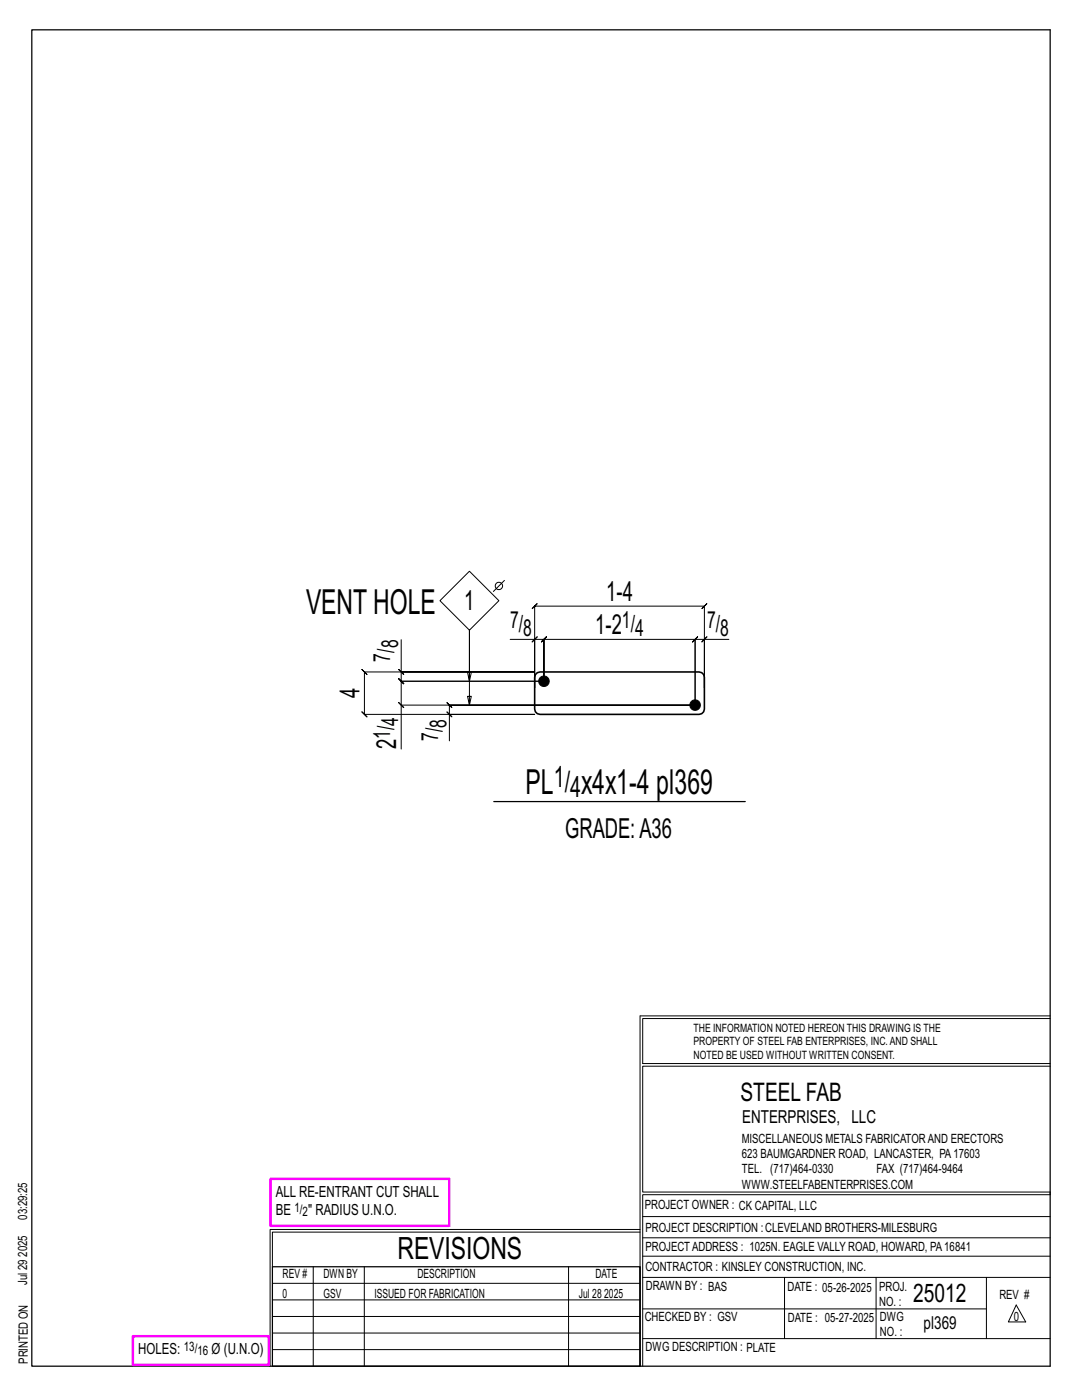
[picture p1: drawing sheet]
<svg xmlns="http://www.w3.org/2000/svg" width="216mm" height="279mm" viewBox="0 0 216 279" stroke-linecap="round" stroke-linejoin="round" font-family="sans-serif">
<defs><g id="words">
<g font-size="6.9">
<text x="61.1" y="122.6">VENT HOLE</text>
<text x="104.9" y="158.5">PL</text>
<text x="116" y="158.5">x4x1-4 pl369</text>
</g>
<text font-size="6.1" x="79.3" y="251.3">REVISIONS</text>
<g font-size="5.9">
<text x="110.5" y="157">1/</text>
<text x="113.8" y="159">4</text>
</g>
<g font-size="5.5">
<text x="121" y="120">1-4</text>
<text x="92.6" y="121.7">1</text>
<text x="118.8" y="126.6">1-2</text>
<text x="71.7" y="139.4" transform="rotate(-90 71.7 139.4)">4</text>
<text x="79.1" y="149.5" transform="rotate(-90 79.1 149.5)">2</text>
<text x="112.8" y="167.2">GRADE:A36</text>
</g>
<g font-size="5.1">
<text x="147.8" y="219.8">STEEL FAB</text>
<text x="182.2" y="259.9">25012</text>
</g>
<g font-size="4.7">
<text x="101.8" y="125.4">7/</text>
<text x="124.1" y="125.4">1/</text>
<text x="141.1" y="125.4">7/</text>
<text x="79.5" y="129.4" transform="rotate(-90 79.5 129.4)">8</text>
<text x="104.4" y="127">8</text>
<text x="126.7" y="127">4</text>
<text x="143.7" y="127">8</text>
<text x="77.8" y="132" transform="rotate(-90 77.8 132)">7/</text>
<text x="77.8" y="147.4" transform="rotate(-90 77.8 147.4)">1/</text>
<text x="79.5" y="144.8" transform="rotate(-90 79.5 144.8)">4</text>
<text x="87.4" y="147.9" transform="rotate(-90 87.4 147.9)">7/</text>
<text x="89.1" y="145.2" transform="rotate(-90 89.1 145.2)">8</text>
</g>
<g font-size="3.6">
<text x="148.1" y="224.1">ENTERPRISES, LLC</text>
<text x="184.3" y="265.2">pl369</text>
</g>
<g font-size="3.1">
<text x="55" y="238.9">ALL RE-ENTRANT CUT SHALL</text>
<text x="55" y="242.5">BE</text>
<text x="61.5" y="242.5">&quot; RADIUS U.N.O.</text>
<text x="27.6" y="270.2">HOLES:</text>
<text x="42.2" y="270.2">Ø (U.N.O)</text>
</g>
<g font-size="2.6">
<text x="58.8" y="241.8">1/</text>
<text x="60.4" y="242.7">2</text>
<text x="36.7" y="269.6">13/</text>
<text x="39.4" y="270.5">16</text>
</g>
<g font-size="2.5">
<text x="148" y="231.2">623 BAUMGARDNER ROAD, LANCASTER, PA17603</text>
<text x="148" y="228.1">MISCELLANEOUS METALS FABRICATORAND ERECTORS</text>
<text x="148" y="237.2">WWW.STEELFABENTERPRISES.COM</text>
<text x="148" y="234.2">TEL. (717)464-0330</text>
<text x="174.9" y="234.2">FAX (717)464-9464</text>
<text x="5.4" y="243.4" transform="rotate(-90 5.4 243.4)">03:29:25</text>
<text x="128.7" y="241.3">PROJECT OWNER : CK CAPITAL, LLC</text>
<text x="128.8" y="246">PROJECT DESCRIPTION :CLEVELAND BROTHERS-MILESBURG</text>
<text x="5.4" y="250.8" transform="rotate(-90 5.4 250.8)">2025</text>
<text x="128.8" y="249.7">PROJECTADDRESS : 1025N. EAGLE VALLY ROAD, HOWARD, PA16841</text>
<text x="5.4" y="256.5" transform="rotate(-90 5.4 256.5)">Jul 29</text>
<text x="56.4" y="255">REV #</text>
<text x="64.5" y="255">DWN BY</text>
<text x="83.3" y="255">DESCRIPTION</text>
<text x="118.8" y="255">DATE</text>
<text x="128.8" y="253.7">CONTRACTOR : KINSLEY CONSTRUCTION, INC.</text>
<text x="128.9" y="257.5">DRAWN BY : BAS</text>
<text x="157.1" y="257.6">DATE : 05-26-2025</text>
<text x="175.4" y="257.7">PROJ.</text>
<text x="56.4" y="259">0</text>
<text x="64.5" y="259">GSV</text>
<text x="74.7" y="259">ISSUED FOR FABRICATION</text>
<text x="115.5" y="259">Jul 28</text>
<text x="120.6" y="259">2025</text>
<text x="128.6" y="263.7">CHECKED BY : GSV</text>
<text x="157.2" y="263.7">DATE : 05-27-2025</text>
<text x="175.4" y="260.7">NO. :</text>
<text x="175.6" y="263.7">DWG</text>
<text x="199.4" y="259.2">REV #</text>
<text x="202.3" y="263.7">0</text>
<text x="128.8" y="269.7">DWG DESCRIPTION : PLATE</text>
<text x="175.6" y="266.7">NO. :</text>
<text x="5.5" y="272.2" transform="rotate(-90 5.5 272.2)">PRINTED ON</text>
</g>
<g font-size="2.3">
<text x="138.4" y="208.6">PROPERTY OF STEEL FAB ENTERPRISES, INC.AND SHALL</text>
<text x="138.4" y="205.9">THE INFORMATION NOTED HEREON THIS DRAWING IS THE</text>
<text x="138.4" y="211.3">NOTED BE USED WITHOUT WRITTEN CONSENT.</text>
</g>
</g></defs>
<g fill="none" stroke="#000" stroke-width=".2">
<path d="M87.8 119.9l5.9-5.9 5.9 5.9-5.9 5.9zM100.7 115.8l-2.3 2.2M79.6 133.6l1 1zM80.1 127.7v6.4h26.6h-34l-.5-.5 1 1-.5-.5v8.5l-.5-.5 1 1-.5-.5h34h-17v5.3M80.1 134.1v1.9l-.5-.5 1 1-.5-.5h28.4h-28.4l-.5-.5 1 1-.5-.5v4.7M93.7 136l.3-1.8h-.7l.4 1.8v-10.2v14.9l-.4-1.7h.7l-.3 1.7M101.8 127.6h4.9v9.7v-16.3l-.5 .5 1-1-.5 .5h33.9l-.5 .5 1-1-.5 .5v16.3v-9.7h4.8M106.7 127.6h1.8l-.5 .5 1-1-.5 .5v8.4v-8.4l-.5 .5 1-1-.5 .5h30.2l-.5 .5 1-1-.5 .5v13.1v-13.1l-.5 .5 1-1-.5 .5h1.9M107.2 127.1l-1 1zM140.6 127.6l.5-.5-1 1zM79.6 140.2l1 1zM89.2 142.1l1 1z"/>
<path d="M89.7 142.6v-1.9l.5 .5-1-1 .5 .5h49h-58.6v8.8M127.7 202.7v70M127.7 202.7h81.8M209.5 203.3h-81.3v9h81.3M209.5 212.8h-81.3v25.1h81.3v.5h-81.3v34.3M54.4 259.4h73.3M54.4 256.1h73.3M62.5 252.8v19.9M72.7 252.8v19.9M113.4 252.8v19.9M127.7 245.4h-73.8v27.3M127.7 245.9h-73.3v6.9"/>
<path d="M128.2 242.8h81.3M128.2 254.9h81.3M128.2 250.7h81.3M128.2 247h81.3M156.5 254.9v12.2M174.8 254.9v12.2M196.8 254.9v12.2M54.4 269.3h73.3M54.4 266h73.3M54.4 262.7h73.3M128.2 261.2h68.6M128.2 267.1h81.3"/>
<path d="M202.8 260.4l1.9 3.4h-3.5z"/>
<circle cx="99.6" cy="116.9" r=".74"/>
</g>
<path d="M6.3 6h203.2v266.7h-203.2zM98.5 160h50.2M54.4 252.8h73.3v19.9h-73.3z" fill="none" stroke="#000" stroke-width=".25"/>
<path d="M54 235.3h35.6v9.3h-35.6zM26.5 266.7h27.1v5.7h-27.1z" fill="none" stroke="#f0f" stroke-width=".5"/>
<g fill="#000" stroke="#000" stroke-width=".2">
<circle cx="108.5" cy="136" r="1.06"/>
<circle cx="138.7" cy="140.7" r="1.06"/>
</g>
<path d="M106.8 134.6l.4-.4 .5-.1h31.8l.5 .1 .4 .4 .2 .6v6.3l-.2 .5-.4 .4-.5 .2h-31.8l-.5-.2-.4-.4-.1-.5v-6.3z" fill="none" stroke="#000" stroke-width=".32"/>
<use href="#words"/>
</svg>
